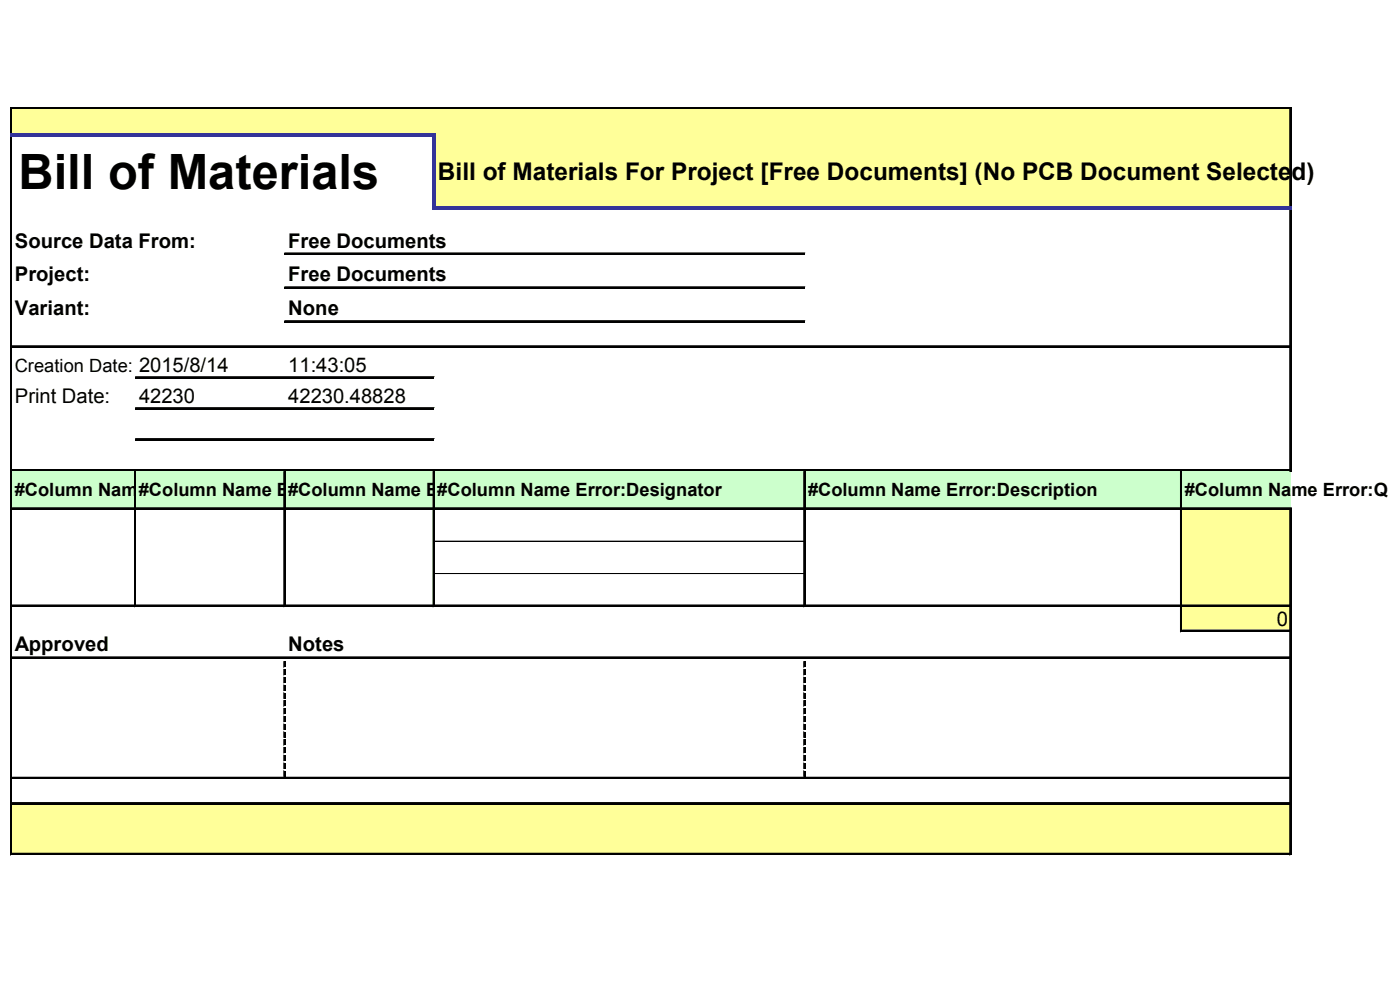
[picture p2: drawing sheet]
<svg xmlns="http://www.w3.org/2000/svg" width="296mm" height="209mm" viewBox="0 0 296 209" stroke-linecap="round" stroke-linejoin="round" font-family="sans-serif">
<defs><g id="words">
<text font-size="10.3" x="3.9" y="39.9">Bill of Materials</text>
<text font-size="5.1" x="92.6" y="38">Bill of Materials For Project [Free Documents] (No PCB Document Selected)</text>
<g font-size="4.3">
<text x="3.2" y="52.3">Source Data From:</text>
<text x="60.9" y="52.3">Free Documents</text>
<text x="3.2" y="59.5">Project:</text>
<text x="60.9" y="59.5">Free Documents</text>
<text x="3.2" y="66.6">Variant:</text>
<text x="60.9" y="66.6">None</text>
<text x="60.9" y="78.6">11:43:05</text>
<text x="3.2" y="85.2">Print Date:</text>
<text x="29.4" y="85.2">42230</text>
<text x="60.9" y="85.2">42230.48828</text>
<text x="3.2" y="137.6">Approved</text>
<text x="60.9" y="137.6">Notes</text>
<text x="269.9" y="132.3">0</text>
</g>
<g font-size="3.9">
<text x="3.1" y="78.6">Creation Date: 2015/8/14</text>
<text x="3.1" y="104.7">#Column Name Error:Footprint</text>
<text x="29.3" y="104.7">#Column Name Error:Comment</text>
<text x="60.9" y="104.7">#Column Name Error:LibRef</text>
<text x="92.5" y="104.7">#Column Name Error:Designator</text>
<text x="170.8" y="104.7">#Column Name Error:Description</text>
<text x="250.5" y="104.7">#Column Name Error:Qua</text>
</g>
</g></defs>
<g fill="#ff9">
<path d="M2.4 22.8h270.5v5.7h-270.5z"/>
<path d="M91.7 28.4h181.2v15.7h-181.2z"/>
</g>
<path d="M2.4 99.4h270.5v8.2h-270.5z" fill="#cfc"/>
<g fill="#ff9">
<path d="M249.8 107.5h23.1v6.9h-23.1z"/>
<path d="M249.8 114.4h23.1v6.8h-23.1z"/>
<path d="M249.8 121.2h23.1v6.9h-23.1z"/>
<path d="M249.8 128h23.1v5.4h-23.1z"/>
<path d="M2.4 169.8h270.5v10.8h-270.5z"/>
</g>
<path d="M2.2 22.6v5.4M272.7 23v20.6" fill="none" stroke="#000" stroke-width=".21"/>
<path d="M2.4 22.6v5.4M272.9 23v20.6" fill="none" stroke="#000" stroke-width=".38"/>
<path d="M91.4 28.8h.7v15.6h-.7z" fill="#339"/>
<g fill="none" stroke="#000" stroke-width=".21">
<path d="M2.2 28.8v151.9M2.6 22.6h270.4M272.7 44.4v55.2M28.4 99.6v28.7M60 99.6v28.7M91.6 99.6v28.7M169.9 99.6v28.7M249.6 99.6v34M272.7 107.7v73M60 139.8v1.2M169.9 139.8v1.2M60 141.4v1.3"/>
<path d="M60 143.1v1.2M60 144.7v1.3M60 146.4v1.2M60 148v1.3M60 149.7v1.2M60 151.3v1.3M60 153v1.2M60 154.6v1.2M60 156.3v1.2M60 157.9v1.2M60 159.6v1.2M169.9 141.4v1.3"/>
<path d="M169.9 143.1v1.2M169.9 144.7v1.3M169.9 146.4v1.2M169.9 148v1.3M169.9 149.7v1.2M169.9 151.3v1.3M169.9 153v1.2M169.9 154.6v1.2M169.9 156.3v1.2M169.9 157.9v1.2M169.9 159.6v1.2M60 161.2v1.2"/>
<path d="M60 162.8v1.3M169.9 161.2v1.2M169.9 162.8v1.3"/>
</g>
<path d="M2.4 28.8v151.9M272.9 44.4v55.2M28.6 99.6v28.7M60.2 99.6v28.7M91.7 99.6v28.7M170.1 99.6v28.7M249.8 99.6v34M272.9 107.7v73" fill="none" stroke="#000" stroke-width=".38"/>
<g fill="#000">
<path d="M60 139.8h.4v1.2h-.4zM169.9 139.8h.4v1.2h-.4zM60 141.4h.4v1.3h-.4zM60 143.1h.4v1.2h-.4zM60 144.7h.4v1.3h-.4zM60 146.4h.4v1.2h-.4zM60 148h.4v1.3h-.4zM60 149.7h.4v1.2h-.4zM60 151.3h.4v1.3h-.4zM60 153h.4v1.2h-.4zM60 154.6h.4v1.2h-.4zM60 156.3h.4v1.2h-.4z"/>
<path d="M60 157.9h.4v1.2h-.4zM60 159.6h.4v1.2h-.4zM169.9 141.4h.4v1.3h-.4zM169.9 143.1h.4v1.2h-.4zM169.9 144.7h.4v1.3h-.4zM169.9 146.4h.4v1.2h-.4zM169.9 148h.4v1.3h-.4zM169.9 149.7h.4v1.2h-.4zM169.9 151.3h.4v1.3h-.4zM169.9 153h.4v1.2h-.4zM169.9 154.6h.4v1.2h-.4zM169.9 156.3h.4v1.2h-.4z"/>
<path d="M169.9 157.9h.4v1.2h-.4zM169.9 159.6h.4v1.2h-.4zM60 161.2h.4v1.2h-.4zM60 162.8h.4v1.3h-.4zM169.9 161.2h.4v1.2h-.4zM169.9 162.8h.4v1.3h-.4z"/>
</g>
<path d="M2.6 22.8h270.4" fill="none" stroke="#000" stroke-width=".41"/>
<g fill="#339">
<path d="M2.2 28h89.9v.8h-89.9z"/>
<path d="M92.1 43.6h180.9v.8h-180.9z"/>
</g>
<g fill="none" stroke="#000" stroke-width=".21">
<path d="M60.2 53.4h110M2.6 73.1h270.4M28.6 79.6h63.2M60.2 60.6h110M60.2 67.8h110M2.6 99.2h270.4M28.6 86.1h63.2M28.6 92.7h63.2M2.6 107.3h270.4M91.9 114.4h78M2.6 127.8h270.4M2.6 138.8h270.4"/>
<path d="M91.9 121.2h78M249.9 133.1h23.1M2.6 164.2h270.4M2.6 169.6h270.4M2.6 180.3h270.4"/>
</g>
<g fill="none" stroke="#000" stroke-width=".41">
<path d="M60.2 53.7h110M2.6 73.3h270.4M28.6 79.8h63.2M60.2 60.8h110M60.2 68h110M2.6 99.4h270.4M28.6 86.3h63.2M28.6 92.9h63.2M2.6 107.5h270.4M2.6 128h270.4M2.6 139h270.4M249.9 133.3h23.1"/>
<path d="M2.6 164.4h270.4M2.6 169.8h270.4M2.6 180.5h270.4"/>
</g>
<use href="#words"/>
</svg>
